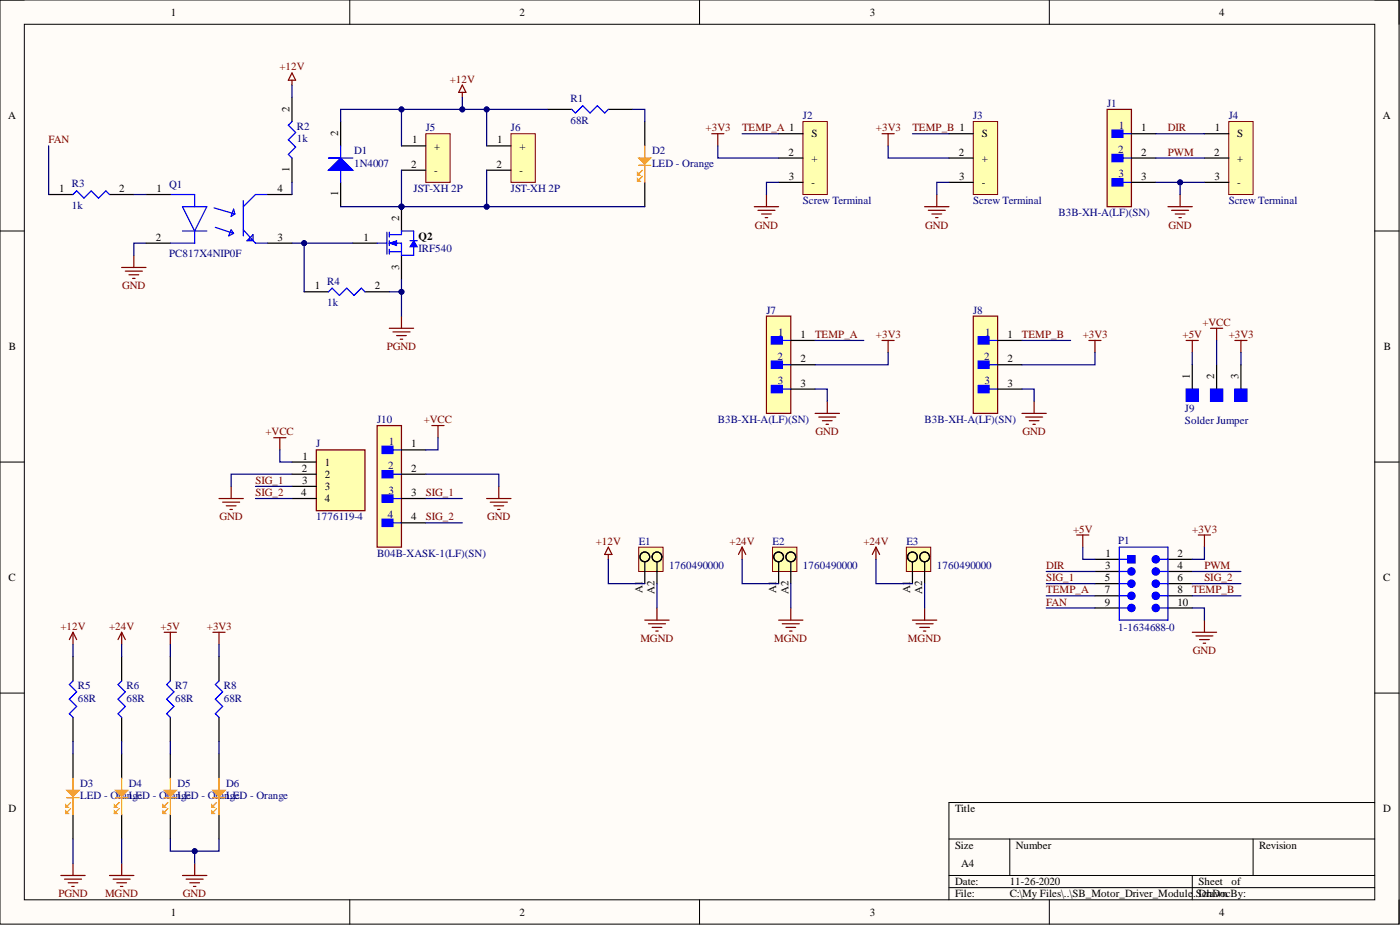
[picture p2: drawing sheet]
<svg xmlns="http://www.w3.org/2000/svg" width="292mm" height="193mm" viewBox="0 0 292 193" stroke-linecap="round" stroke-linejoin="round" font-family="sans-serif">
<defs><g id="words">
<g font-size="2.3">
<text x="35.6" y="3.3">1</text>
<text x="108.4" y="3.3">2</text>
<text x="181.5" y="3.3">3</text>
<text x="254.3" y="3.3">4</text>
<text x="60.4" y="23.3" transform="rotate(-90 60.4 23.3)">2</text>
<text x="1.7" y="24.9">A</text>
<text x="70.6" y="28.4" transform="rotate(-90 70.6 28.4)">2</text>
<text x="86" y="29.9">1</text>
<text x="103.7" y="29.9">1</text>
<text x="169.3" y="28.7">S</text>
<text x="204.8" y="28.7">S</text>
<text x="238.1" y="27.4">1</text>
<text x="253.5" y="27.4">1</text>
<text x="258.1" y="28.7">S</text>
<text x="288.5" y="24.9">A</text>
<text x="60.4" y="35.8" transform="rotate(-90 60.4 35.8)">1</text>
<text x="85.8" y="35">2</text>
<text x="90.6" y="31.2">+</text>
<text x="103.6" y="35">2</text>
<text x="108.4" y="31.2">+</text>
<text x="164.5" y="32.5">2</text>
<text x="169.3" y="33.7">+</text>
<text x="200" y="32.5">2</text>
<text x="204.8" y="33.7">+</text>
<text x="238.1" y="32.5">2</text>
<text x="253.3" y="32.5">2</text>
<text x="258.1" y="33.7">+</text>
<text x="12.4" y="40.1">1</text>
<text x="24.9" y="40.1">2</text>
<text x="32.7" y="40.1">1</text>
<text x="57.9" y="40.1">4</text>
<text x="70.6" y="40.9" transform="rotate(-90 70.6 40.9)">1</text>
<text x="90.6" y="36.3">-</text>
<text x="108.4" y="36.3">-</text>
<text x="164.6" y="37.5">3</text>
<text x="169.3" y="38.8">-</text>
<text x="200.1" y="37.5">3</text>
<text x="204.8" y="38.8">-</text>
<text x="238.1" y="37.5">3</text>
<text x="253.4" y="37.5">3</text>
<text x="258.1" y="38.8">-</text>
<text x="83.3" y="46.2" transform="rotate(-90 83.3 46.2)">2</text>
<text x="32.5" y="50.2">2</text>
<text x="57.9" y="50.2">3</text>
<text x="75.8" y="50.2">1</text>
<text x="87.3" y="50">Q2</text>
<text x="83.3" y="56.2" transform="rotate(-90 83.3 56.2)">3</text>
<text x="65.7" y="60.4">1</text>
<text x="78.2" y="60.4">2</text>
<text x="167" y="70.5">1</text>
<text x="210.2" y="70.5">1</text>
<text x="1.9" y="73.1">B</text>
<text x="167" y="75.6">2</text>
<text x="210.2" y="75.6">2</text>
<text x="288.7" y="73.1">B</text>
<text x="167" y="80.7">3</text>
<text x="210.2" y="80.7">3</text>
<text x="248.3" y="79.1" transform="rotate(-90 248.3 79.1)">1</text>
<text x="253.3" y="79.1" transform="rotate(-90 253.3 79.1)">2</text>
<text x="258.4" y="79.1" transform="rotate(-90 258.4 79.1)">3</text>
<text x="63.1" y="95.9">1</text>
<text x="85.8" y="93.3">1</text>
<text x="63" y="98.4">2</text>
<text x="63" y="101">3</text>
<text x="67.8" y="97.2">1</text>
<text x="67.8" y="99.7">2</text>
<text x="85.8" y="98.4">2</text>
<text x="62.9" y="103.5">4</text>
<text x="67.8" y="102.2">3</text>
<text x="67.8" y="104.8">4</text>
<text x="85.8" y="103.5">3</text>
<text x="85.8" y="108.6">4</text>
<text x="230.6" y="118.7">3</text>
<text x="230.7" y="116.2">1</text>
<text x="245.7" y="116.2">2</text>
<text x="245.7" y="118.7">4</text>
<text x="1.8" y="121.3">C</text>
<text x="134" y="123.8" transform="rotate(-90 134 123.8)">A1</text>
<text x="136.6" y="124" transform="rotate(-90 136.6 124)">A2</text>
<text x="161.9" y="123.8" transform="rotate(-90 161.9 123.8)">A1</text>
<text x="164.5" y="124" transform="rotate(-90 164.5 124)">A2</text>
<text x="189.9" y="123.8" transform="rotate(-90 189.9 123.8)">A1</text>
<text x="192.4" y="124" transform="rotate(-90 192.4 124)">A2</text>
<text x="230.5" y="121.3">5</text>
<text x="230.5" y="123.8">7</text>
<text x="245.7" y="121.3">6</text>
<text x="245.7" y="123.8">8</text>
<text x="288.6" y="121.3">C</text>
<text x="230.5" y="126.3">9</text>
<text x="245.7" y="126.3">10</text>
<text x="1.8" y="169.4">D</text>
<text x="199.3" y="169.4">Title</text>
<text x="288.6" y="169.4">D</text>
<text x="199.3" y="177.1">Size</text>
<text x="212" y="177.1">Number</text>
<text x="262.7" y="177.1">Revision</text>
<text x="199.3" y="184.7">Date:</text>
<text x="200.5" y="180.9">A4</text>
<text x="210.7" y="184.7">11-26-2020</text>
<text x="250" y="184.7">Sheet</text>
<text x="257" y="184.7">of</text>
<text x="35.6" y="191">1</text>
<text x="108.4" y="191">2</text>
<text x="181.5" y="191">3</text>
<text x="199.3" y="187.2">File:</text>
<text x="210.7" y="187.2">C:\My Files\..\SB_Motor_Driver_Module.SchDocBy:</text>
<text x="250" y="187.2">Drawn</text>
<text x="254.3" y="191">4</text>
</g>
<g font-size="2.3" fill="#800000">
<text x="58.3" y="14.7">+12V</text>
<text x="93.8" y="17.2">+12V</text>
<text x="10.2" y="29.9">FAN</text>
<text x="147.2" y="27.4">+3V3</text>
<text x="154.8" y="27.4">TEMP_A 1</text>
<text x="182.8" y="27.4">+3V3</text>
<text x="190.4" y="27.4">TEMP_B 1</text>
<text x="243.7" y="27.4">DIR</text>
<text x="243.7" y="32.5">PWM</text>
<text x="157.5" y="47.7">GND</text>
<text x="193" y="47.7">GND</text>
<text x="243.8" y="47.7">GND</text>
<text x="25.5" y="60.4">GND</text>
<text x="170.1" y="70.5">TEMP_A</text>
<text x="182.8" y="70.5">+3V3</text>
<text x="213.2" y="70.5">TEMP_B</text>
<text x="225.9" y="70.5">+3V3</text>
<text x="246.7" y="70.5">+5V</text>
<text x="250.9" y="68">+VCC</text>
<text x="256.4" y="70.5">+3V3</text>
<text x="80.7" y="73.1">PGND</text>
<text x="88.4" y="88.3">+VCC</text>
<text x="55.4" y="90.8">+VCC</text>
<text x="170.2" y="90.8">GND</text>
<text x="213.3" y="90.8">GND</text>
<text x="53.3" y="101">SIG_1</text>
<text x="53.3" y="103.5">SIG_2</text>
<text x="88.8" y="103.5">SIG_1</text>
<text x="45.8" y="108.6">GND</text>
<text x="88.8" y="108.6">SIG_2</text>
<text x="101.6" y="108.6">GND</text>
<text x="124.3" y="113.6">+12V</text>
<text x="152.2" y="113.6">+24V</text>
<text x="180.1" y="113.6">+24V</text>
<text x="223.9" y="111.1">+5V</text>
<text x="248.8" y="111.1">+3V3</text>
<text x="218.3" y="118.7">DIR</text>
<text x="251.3" y="118.7">PWM</text>
<text x="218.3" y="123.8">TEMP_A</text>
<text x="218.3" y="121.3">SIG_1</text>
<text x="248.8" y="123.8">TEMP_B</text>
<text x="251.3" y="121.3">SIG_2</text>
<text x="12.6" y="131.4">+12V</text>
<text x="22.8" y="131.4">+24V</text>
<text x="33.5" y="131.4">+5V</text>
<text x="43.2" y="131.4">+3V3</text>
<text x="218.3" y="126.3">FAN</text>
<text x="133.6" y="133.9">MGND</text>
<text x="161.5" y="133.9">MGND</text>
<text x="189.4" y="133.9">MGND</text>
<text x="248.8" y="136.5">GND</text>
<text x="12.2" y="187.2">PGND</text>
<text x="21.9" y="187.2">MGND</text>
<text x="38.2" y="187.2">GND</text>
</g>
<g font-size="2.3" fill="#000080">
<text x="119" y="21.3">R1</text>
<text x="231" y="22.3">J1</text>
<text x="61.9" y="27.1">R2</text>
<text x="61.9" y="29.7">1k</text>
<text x="88.8" y="27.4">J5</text>
<text x="106.6" y="27.4">J6</text>
<text x="119" y="25.9">68R</text>
<text x="167.5" y="24.9">J2</text>
<text x="203.1" y="24.9">J3</text>
<text x="233.4" y="26.9">1</text>
<text x="256.4" y="24.9">J4</text>
<text x="73.9" y="32.2">D1</text>
<text x="73.9" y="34.7">1N4007</text>
<text x="136.1" y="32.2">D2</text>
<text x="136.1" y="34.7">LED - Orange</text>
<text x="233.3" y="32">2</text>
<text x="15" y="39.1">R3</text>
<text x="35.3" y="39.3">Q1</text>
<text x="86.3" y="40.1">JST-XH 2P</text>
<text x="106.6" y="40.1">JST-XH 2P</text>
<text x="233.4" y="37">3</text>
<text x="15" y="43.6">1k</text>
<text x="167.5" y="42.6">Screw Terminal</text>
<text x="203.1" y="42.6">Screw Terminal</text>
<text x="220.8" y="45.1">B3B-XH-A(LF)(SN)</text>
<text x="256.4" y="42.6">Screw Terminal</text>
<text x="35.3" y="53.5">PC817X4NIP0F</text>
<text x="87.3" y="52.5">IRF540</text>
<text x="68.3" y="59.4">R4</text>
<text x="68.3" y="63.9">1k</text>
<text x="159.9" y="65.4">J7</text>
<text x="203.1" y="65.4">J8</text>
<text x="162.4" y="70">1</text>
<text x="205.5" y="70">1</text>
<text x="162.2" y="75.1">2</text>
<text x="205.4" y="75.1">2</text>
<text x="162.3" y="80.2">3</text>
<text x="205.4" y="80.2">3</text>
<text x="78.7" y="88.3">J10</text>
<text x="149.8" y="88.3">B3B-XH-A(LF)(SN)</text>
<text x="192.9" y="88.3">B3B-XH-A(LF)(SN)</text>
<text x="247.2" y="86">J9</text>
<text x="247.2" y="88.5">Solder Jumper</text>
<text x="66" y="93.3">J</text>
<text x="81.1" y="92.8">1</text>
<text x="81" y="97.9">2</text>
<text x="81.1" y="103">3</text>
<text x="66" y="108.6">1776119-4</text>
<text x="80.9" y="108.1">4</text>
<text x="133.3" y="113.6">E1</text>
<text x="161.2" y="113.6">E2</text>
<text x="189.1" y="113.6">E3</text>
<text x="233.3" y="113.4">P1</text>
<text x="78.7" y="116.2">B04B-XASK-1(LF)(SN)</text>
<text x="139.6" y="118.7">1760490000</text>
<text x="167.5" y="118.7">1760490000</text>
<text x="195.5" y="118.7">1760490000</text>
<text x="233.3" y="131.7">1-1634688-0</text>
<text x="16.2" y="143.8">R5</text>
<text x="26.4" y="143.8">R6</text>
<text x="36.6" y="143.8">R7</text>
<text x="46.7" y="143.8">R8</text>
<text x="16.2" y="146.4">68R</text>
<text x="26.4" y="146.4">68R</text>
<text x="36.6" y="146.4">68R</text>
<text x="46.7" y="146.4">68R</text>
<text x="16.8" y="164.1">D3</text>
<text x="16.8" y="166.7">LED - OranLgEeD - OranLgEeD - OranLgEeD - Orange</text>
<text x="26.9" y="164.1">D4</text>
<text x="37.1" y="164.1">D5</text>
<text x="47.2" y="164.1">D6</text>
</g>
</g></defs>
<path d="M0 0h291.9v192.8h-291.9z" fill-rule="evenodd" fill="#fffcf8"/>
<path d="M0 0h291.9v192.8h-291.9z" fill="none" stroke="#000" stroke-width=".21"/>
<path d="M5.1 5.1h281.7v182.6h-281.7z" fill-rule="evenodd" fill="#fffcf8"/>
<g fill="none" stroke="#000" stroke-width=".21">
<path d="M0 0h5.1M73 0v5.1M146 0v5.1M218.9 0v5.1M286.8 0h5.1v5.1M5.1 5.1h281.7v182.6h-281.7zM0 48.2h5.1M286.8 48.2h5.1M0 96.4h5.1M286.8 96.4h5.1M0 144.6h5.1M286.8 144.6h5.1"/>
<path d="M198 175h88.8M210.7 175v7.6M261.4 175v7.6M286.8 167.4h-88.8v20.3M73 187.7v5.1M146 187.7v5.1M198 182.6h88.8M198 185.2h88.8M218.9 187.7v5.1M248.8 182.6v5.1M291.9 187.7v5.1"/>
</g>
<circle cx="83.8" cy="43.1" r=".51" fill="#000080"/>
<circle cx="83.8" cy="43.1" r=".51" fill="none" stroke="#000080" stroke-width=".21"/>
<path d="M83.8 43.1v5.1" fill="none" stroke="#000" stroke-width=".25"/>
<circle cx="83.8" cy="43.1" r=".51" fill="#000080"/>
<circle cx="83.8" cy="43.1" r=".51" fill="none" stroke="#000080" stroke-width=".21"/>
<path d="M73.6 50.7h5.1M83.8 53.3v5" fill="none" stroke="#000" stroke-width=".25"/>
<path d="M78.7 50.7h2M80.7 48.4v4.6M81.2 49h2.6M81.2 50.7h2.6v2.6M81.2 52.5h2.6M81.2 48.4v1.1M81.2 50.2v1M81.2 52v1" fill="none" stroke="#00f" stroke-width=".25"/>
<path d="M81.2 50.7l1.6-.5v1z" fill="#00f"/>
<path d="M81.2 50.7l1.6-.5v1z" fill="none" stroke="#00f" stroke-width=".21"/>
<path d="M83.8 49v-.8h2.5v2M86.3 51.5v1.8h-2.5" fill="none" stroke="#00f" stroke-width=".25"/>
<path d="M86.3 50.2l.8 1.3h-1.6z" fill="#00f"/>
<path d="M86.3 50.2l.8 1.3h-1.6z" fill="none" stroke="#00f" stroke-width=".21"/>
<path d="M85.5 50.2h1.6" fill="none" stroke="#00f" stroke-width=".25"/>
<path d="M81.2 68.5h5.1M82 69.2h3.5M82.8 70h2M83.5 70.8h.5M83.8 65.9v2.6" fill="none" stroke="#800000" stroke-width=".25"/>
<path d="M88.8 27.9h5.1v10.1h-5.1z" fill-rule="evenodd" fill="#ffffb0"/>
<path d="M88.8 27.9h5.1v10.1h-5.1z" fill="none" stroke="#800000" stroke-width=".21"/>
<path d="M71.1 25.4v5M71.1 38v5.1M83.8 30.4h5M83.8 35.5h5" fill="none" stroke="#000" stroke-width=".25"/>
<path d="M68.5 33h5.1M71.1 30.4v2.6M71.1 35.5v2.5" fill="none" stroke="#00f" stroke-width=".25"/>
<path d="M68.5 35.5l2.6-2.5 2.5 2.5z" fill-rule="evenodd" fill="#00f"/>
<path d="M68.5 35.5l2.6-2.5 2.5 2.5zM119.3 22.8l.8 .8 1.5-1.5 1.5 1.5 1.5-1.5 1.6 1.5 .7-.8M15.2 40.6l.8-.8 1.5 1.5 1.5-1.5 1.6 1.5 1.5-1.5 .7 .8M68.5 60.9l.8-.8 1.5 1.5 1.5-1.5 1.6 1.5 1.5-1.5 .8 .8" fill="none" stroke="#00f" stroke-width=".25"/>
<path d="M114.2 22.8h5.1M126.9 22.8h5.1M134.5 25.4v5M134.5 38v5.1M10.2 40.6h5M22.8 40.6h5.1M63.5 60.9h5M76.2 60.9h5" fill="none" stroke="#000" stroke-width=".25"/>
<path d="M96.5 17.7l.7 1.6h-1.5zM96.5 19.3v1" fill="none" stroke="#800000" stroke-width=".25"/>
<path d="M133.3 34.5h2.5M134.5 30.4v2.6M134.5 34.5v3.5" fill="none" stroke="#f90" stroke-width=".25"/>
<path d="M133.3 33h2.5l-1.3 1.2z" fill="#f90"/>
<path d="M133.3 33h2.5l-1.3 1.2zM134 35.5l-1 1" fill="none" stroke="#f90" stroke-width=".25"/>
<path d="M133 36l.5 .5h-.5z" fill="#f90"/>
<path d="M133 36l.5 .5h-.5zM134 36.8l-1 1" fill="none" stroke="#f90" stroke-width=".25"/>
<path d="M133 37.3l.5 .5h-.5z" fill="#f90"/>
<path d="M133 37.3l.5 .5h-.5z" fill="none" stroke="#f90" stroke-width=".25"/>
<path d="M106.6 27.9h5.1v10.1h-5.1z" fill-rule="evenodd" fill="#ffffb0"/>
<path d="M106.6 27.9h5.1v10.1h-5.1z" fill="none" stroke="#800000" stroke-width=".21"/>
<path d="M101.5 30.4h5.1M101.5 35.5h5.1" fill="none" stroke="#000" stroke-width=".25"/>
<path d="M148.5 27.9h2.5M149.8 27.9v2.5M157.4 43.1h5.1M158.1 43.9h3.6M158.9 44.6h2M159.7 45.4h.5M159.9 40.6v2.5" fill="none" stroke="#800000" stroke-width=".25"/>
<path d="M167.5 25.4h5.1v15.2h-5.1z" fill-rule="evenodd" fill="#ffffb0"/>
<path d="M167.5 25.4h5.1v15.2h-5.1z" fill="none" stroke="#800000" stroke-width=".21"/>
<path d="M162.5 27.9h5M162.5 33h5M162.5 38h5" fill="none" stroke="#000" stroke-width=".25"/>
<path d="M184 27.9h2.6M185.3 27.9v2.5M192.9 43.1h5.1M193.7 43.9h3.5M194.4 44.6h2.1M195.2 45.4h.5M195.5 40.6v2.5" fill="none" stroke="#800000" stroke-width=".25"/>
<path d="M203.1 25.4h5v15.2h-5z" fill-rule="evenodd" fill="#ffffb0"/>
<path d="M203.1 25.4h5v15.2h-5z" fill="none" stroke="#800000" stroke-width=".21"/>
<path d="M198 27.9h5.1M198 33h5.1M198 38h5.1" fill="none" stroke="#000" stroke-width=".25"/>
<path d="M159.9 65.9h5.1v20.3h-5.1z" fill-rule="evenodd" fill="#ffffb0"/>
<path d="M159.9 65.9h5.1v20.3h-5.1z" fill="none" stroke="#800000" stroke-width=".25"/>
<path d="M160.9 70.3h2.3v1.5h-2.3z" fill-rule="evenodd" fill="#00f"/>
<path d="M160.9 70.3h2.3v1.5h-2.3zM163.2 71h1.8" fill="none" stroke="#00f" stroke-width=".25"/>
<path d="M160.9 75.3h2.3v1.6h-2.3z" fill-rule="evenodd" fill="#00f"/>
<path d="M160.9 75.3h2.3v1.6h-2.3zM163.2 76.1h1.8" fill="none" stroke="#00f" stroke-width=".25"/>
<path d="M160.9 80.4h2.3v1.5h-2.3z" fill-rule="evenodd" fill="#00f"/>
<path d="M160.9 80.4h2.3v1.5h-2.3zM163.2 81.2h1.8" fill="none" stroke="#00f" stroke-width=".25"/>
<path d="M165 71h5.1M165 76.1h5.1M165 81.2h5.1" fill="none" stroke="#000" stroke-width=".25"/>
<path d="M203.1 65.9h5v20.3h-5z" fill-rule="evenodd" fill="#ffffb0"/>
<path d="M203.1 65.9h5v20.3h-5z" fill="none" stroke="#800000" stroke-width=".25"/>
<path d="M204.1 70.3h2.3v1.5h-2.3z" fill-rule="evenodd" fill="#00f"/>
<path d="M204.1 70.3h2.3v1.5h-2.3zM206.4 71h1.7" fill="none" stroke="#00f" stroke-width=".25"/>
<path d="M204.1 75.3h2.3v1.6h-2.3z" fill-rule="evenodd" fill="#00f"/>
<path d="M204.1 75.3h2.3v1.6h-2.3zM206.4 76.1h1.7" fill="none" stroke="#00f" stroke-width=".25"/>
<path d="M204.1 80.4h2.3v1.5h-2.3z" fill-rule="evenodd" fill="#00f"/>
<path d="M204.1 80.4h2.3v1.5h-2.3zM206.4 81.2h1.7" fill="none" stroke="#00f" stroke-width=".25"/>
<path d="M208.1 71h5.1M208.1 76.1h5.1M208.1 81.2h5.1" fill="none" stroke="#000" stroke-width=".25"/>
<g fill="none" stroke="#800000" stroke-width=".25">
<path d="M184 71h2.6M185.3 71v2.6M227.2 71h2.5M228.5 71v2.6M170.1 86.2h5M170.8 87h3.6M171.6 87.8h2M172.4 88.5h.5M172.6 83.7v2.5M213.2 86.2h5.1M214 87h3.5M214.7 87.8h2.1"/>
<path d="M215.5 88.5h.5M215.8 83.7v2.5"/>
</g>
<path d="M256.4 25.4h5v15.2h-5z" fill-rule="evenodd" fill="#ffffb0"/>
<path d="M256.4 25.4h5v15.2h-5z" fill="none" stroke="#800000" stroke-width=".21"/>
<path d="M251.3 27.9h5.1M251.3 33h5.1M251.3 38h5.1" fill="none" stroke="#000" stroke-width=".25"/>
<path d="M243.7 43.1h5.1M244.4 43.9h3.6M245.2 44.6h2M246 45.4h.5M246.2 40.6v2.5" fill="none" stroke="#800000" stroke-width=".25"/>
<path d="M231 22.8h5.1v20.3h-5.1z" fill-rule="evenodd" fill="#ffffb0"/>
<path d="M231 22.8h5.1v20.3h-5.1z" fill="none" stroke="#800000" stroke-width=".25"/>
<path d="M232 27.1h2.3v1.6h-2.3z" fill-rule="evenodd" fill="#00f"/>
<path d="M232 27.1h2.3v1.6h-2.3zM234.3 27.9h1.8" fill="none" stroke="#00f" stroke-width=".25"/>
<path d="M232 32.2h2.3v1.5h-2.3z" fill-rule="evenodd" fill="#00f"/>
<path d="M232 32.2h2.3v1.5h-2.3zM234.3 33h1.8" fill="none" stroke="#00f" stroke-width=".25"/>
<path d="M232 37.3h2.3v1.5h-2.3z" fill-rule="evenodd" fill="#00f"/>
<path d="M232 37.3h2.3v1.5h-2.3zM234.3 38h1.8" fill="none" stroke="#00f" stroke-width=".25"/>
<path d="M236.1 27.9h5M236.1 33h5M236.1 38h5" fill="none" stroke="#000" stroke-width=".25"/>
<path d="M66 93.9h10.2v12.6h-10.2z" fill-rule="evenodd" fill="#ffffb0"/>
<path d="M57.1 91.3h2.6M58.4 91.3v2.6M66 93.9h10.2v12.6h-10.2zM45.7 104h5.1M46.5 104.8h3.5M47.2 105.5h2M48 106.3h.5M48.2 101.5v2.5" fill="none" stroke="#800000" stroke-width=".25"/>
<path d="M60.9 96.4h5.1M60.9 98.9h5.1M60.9 101.5h5.1M60.9 104h5.1" fill="none" stroke="#000" stroke-width=".25"/>
<path d="M78.7 88.8h5.1v25.3h-5.1z" fill-rule="evenodd" fill="#ffffb0"/>
<path d="M78.7 88.8h5.1v25.3h-5.1z" fill="none" stroke="#800000" stroke-width=".25"/>
<path d="M79.7 93.1h2.3v1.5h-2.3z" fill-rule="evenodd" fill="#00f"/>
<path d="M79.7 93.1h2.3v1.5h-2.3zM82 93.9h1.8" fill="none" stroke="#00f" stroke-width=".25"/>
<path d="M79.7 98.2h2.3v1.5h-2.3z" fill-rule="evenodd" fill="#00f"/>
<path d="M79.7 98.2h2.3v1.5h-2.3zM82 98.9h1.8" fill="none" stroke="#00f" stroke-width=".25"/>
<path d="M79.7 103.2h2.3v1.6h-2.3z" fill-rule="evenodd" fill="#00f"/>
<path d="M79.7 103.2h2.3v1.6h-2.3zM82 104h1.8" fill="none" stroke="#00f" stroke-width=".25"/>
<path d="M79.7 108.3h2.3v1.5h-2.3z" fill-rule="evenodd" fill="#00f"/>
<path d="M79.7 108.3h2.3v1.5h-2.3zM82 109.1h1.8" fill="none" stroke="#00f" stroke-width=".25"/>
<path d="M83.8 93.9h5M83.8 98.9h5M83.8 104h5M83.8 109.1h5" fill="none" stroke="#000" stroke-width=".25"/>
<path d="M90.1 88.8h2.5M91.4 88.8v2.5M101.5 104h5.1M102.3 104.8h3.5M103.1 105.5h2M103.8 106.3h.5M104.1 101.5v2.5" fill="none" stroke="#800000" stroke-width=".25"/>
<path d="M161.2 114.1h5.1v5.1h-5.1z" fill-rule="evenodd" fill="#ffffb0"/>
<path d="M161.2 114.1h5.1v5.1h-5.1z" fill="none" stroke="#800000" stroke-width=".21"/>
<g fill="none" stroke="#000" stroke-width=".25">
<path d="M60.9 20.3v5.1M60.9 33v5M30.5 40.6h5M30.5 50.7h5M55.8 40.6h5.1M55.8 50.7h5.1M248.8 76.1v5.1M253.8 76.1v5.1M162.5 117.2v4.6M165 117.2v4.6"/>
<circle cx="162.5" cy="116.2" r="1.02"/>
<circle cx="165" cy="116.2" r="1.02"/>
</g>
<g fill="none" stroke="#800000" stroke-width=".25">
<path d="M60.9 15.2l.8 1.5h-1.5zM60.9 16.7v1M25.4 55.8h5.1M26.1 56.6h3.6M26.9 57.3h2M27.7 58.1h.5M27.9 53.3v2.5M154.8 114.1l-.7 1.6M154.8 114.1l.8 1.6M154.8 114.1v2.6M162.5 129.4h5M163.2 130.1h3.6"/>
<path d="M164 130.9h2M164.7 131.7h.5M165 126.8v2.6"/>
</g>
<g fill="none" stroke="#00f" stroke-width=".25">
<path d="M60.9 25.4l-.7 .7 1.5 1.5-1.5 1.6 1.5 1.5-1.5 1.5 .7 .8M35.5 40.6h5.1v2.5M38.1 43.1h5.1l-2.6 5.1zM38.1 48.2h5.1M40.6 48.2v2.5h-5.1M44.7 43.4l4.3 1.2M44.9 47.4l3.8 1.3M48.2 47.9l.5 .8-1 .5zM48.7 43.6l.3 1-.8 .5zM50.8 41.8v7.4M50.8 47.9l2.5 2.8h2.5M52 50l.8 .2v-1.2l-1.3 1.2h1"/>
<path d="M55.8 40.6h-2.5l-2.5 2.5"/>
</g>
<path d="M247.5 81.2h2.5v2.5h-2.5z" fill-rule="evenodd" fill="#00f"/>
<path d="M247.5 81.2h2.5v2.5h-2.5z" fill="none" stroke="#00f" stroke-width=".25"/>
<path d="M252.6 81.2h2.5v2.5h-2.5z" fill-rule="evenodd" fill="#00f"/>
<path d="M252.6 81.2h2.5v2.5h-2.5z" fill="none" stroke="#00f" stroke-width=".25"/>
<path d="M258.9 76.1v5.1" fill="none" stroke="#000" stroke-width=".25"/>
<path d="M257.6 81.2h2.6v2.5h-2.6z" fill-rule="evenodd" fill="#00f"/>
<path d="M257.6 81.2h2.6v2.5h-2.6zM233.5 119.2h1.8" fill="none" stroke="#00f" stroke-width=".25"/>
<path d="M247.5 71h2.5M248.8 71v2.6M252.6 68.5h2.5M253.8 68.5v2.5M257.6 71h2.6M258.9 71v2.6" fill="none" stroke="#800000" stroke-width=".25"/>
<path d="M228.5 116.7h5M228.5 119.2h5M243.7 116.7h5.1M243.7 119.2h5.1M228.5 121.8h5M228.5 124.3h5M228.5 126.8h5M243.7 121.8h5.1M243.7 124.3h5.1M243.7 126.8h5.1" fill="none" stroke="#000" stroke-width=".25"/>
<circle cx="236.1" cy="119.2" r=".76" fill="#00f"/>
<g fill="none" stroke="#00f" stroke-width=".25">
<path d="M241.9 119.2h1.8"/>
<circle cx="236.1" cy="119.2" r=".76"/>
</g>
<circle cx="241.1" cy="119.2" r=".76" fill="#00f"/>
<g fill="none" stroke="#00f" stroke-width=".25">
<path d="M233.5 116.7h1.8M241.9 116.7h1.8"/>
<circle cx="241.1" cy="119.2" r=".76"/>
</g>
<circle cx="241.1" cy="116.7" r=".76" fill="#00f"/>
<g fill="none" stroke="#00f" stroke-width=".25">
<path d="M233.5 114.1h10.2v15.3h-10.2zM233.5 124.3h1.8"/>
<circle cx="241.1" cy="116.7" r=".76"/>
</g>
<circle cx="236.1" cy="124.3" r=".76" fill="#00f"/>
<g fill="none" stroke="#00f" stroke-width=".25">
<path d="M241.9 124.3h1.8"/>
<circle cx="236.1" cy="124.3" r=".76"/>
</g>
<circle cx="241.1" cy="124.3" r=".76" fill="#00f"/>
<g fill="none" stroke="#00f" stroke-width=".25">
<path d="M233.5 121.8h1.8"/>
<circle cx="241.1" cy="124.3" r=".76"/>
</g>
<circle cx="236.1" cy="121.8" r=".76" fill="#00f"/>
<g fill="none" stroke="#00f" stroke-width=".25">
<path d="M241.9 121.8h1.8"/>
<circle cx="236.1" cy="121.8" r=".76"/>
</g>
<circle cx="241.1" cy="121.8" r=".76" fill="#00f"/>
<g fill="none" stroke="#00f" stroke-width=".25">
<path d="M233.5 126.8h1.8"/>
<circle cx="241.1" cy="121.8" r=".76"/>
</g>
<circle cx="236.1" cy="126.8" r=".76" fill="#00f"/>
<g fill="none" stroke="#00f" stroke-width=".25">
<path d="M241.9 126.8h1.8"/>
<circle cx="236.1" cy="126.8" r=".76"/>
</g>
<circle cx="241.1" cy="126.8" r=".76" fill="#00f"/>
<circle cx="241.1" cy="126.8" r=".76" fill="none" stroke="#00f" stroke-width=".25"/>
<path d="M235.3 115.9h1.5v1.5h-1.5z" fill-rule="evenodd" fill="#00f"/>
<path d="M235.3 115.9h1.5v1.5h-1.5z" fill="none" stroke="#00f" stroke-width=".25"/>
<path d="M248.8 131.9h5M249.5 132.7h3.6M250.3 133.4h2M251 134.2h.5M251.3 129.4v2.5" fill="none" stroke="#800000" stroke-width=".25"/>
<path d="M189.1 114.1h5.1v5.1h-5.1z" fill-rule="evenodd" fill="#ffffb0"/>
<path d="M189.1 114.1h5.1v5.1h-5.1z" fill="none" stroke="#800000" stroke-width=".21"/>
<g fill="none" stroke="#000" stroke-width=".25">
<path d="M190.4 117.2v4.6M192.9 117.2v4.6"/>
<circle cx="190.4" cy="116.2" r="1.02"/>
<circle cx="192.9" cy="116.2" r="1.02"/>
</g>
<path d="M182.8 114.1l-.8 1.6M182.8 114.1l.7 1.6M182.8 114.1v2.6M224.6 111.6h2.6M225.9 111.6v2.5M250 111.6h2.6M251.3 111.6v2.5M190.4 129.4h5.1M191.1 130.1h3.6M191.9 130.9h2M192.7 131.7h.5M192.9 126.8v2.6" fill="none" stroke="#800000" stroke-width=".25"/>
<path d="M133.3 114.1h5v5.1h-5z" fill-rule="evenodd" fill="#ffffb0"/>
<path d="M133.3 114.1h5v5.1h-5z" fill="none" stroke="#800000" stroke-width=".21"/>
<g fill="none" stroke="#000" stroke-width=".25">
<path d="M134.5 117.2v4.6M137.1 117.2v4.6M15.2 137v5.1M15.2 149.7v5M15.2 157.3v5M15.2 170v5"/>
<circle cx="134.5" cy="116.2" r="1.02"/>
<circle cx="137.1" cy="116.2" r="1.02"/>
</g>
<path d="M126.9 114.1l.8 1.6h-1.5zM126.9 115.7v1M134.5 129.4h5.1M135.3 130.1h3.5M136.1 130.9h2M136.8 131.7h.5M137.1 126.8v2.6" fill="none" stroke="#800000" stroke-width=".25"/>
<path d="M15.2 142.1l-.7 .7 1.5 1.5-1.5 1.6 1.5 1.5-1.5 1.5 .7 .8" fill="none" stroke="#00f" stroke-width=".25"/>
<path d="M14 166.4h2.5M15.2 162.3v2.6M15.2 166.4v3.6" fill="none" stroke="#f90" stroke-width=".25"/>
<path d="M14 164.9h2.5l-1.3 1.3z" fill="#f90"/>
<path d="M14 164.9h2.5l-1.3 1.3zM14.7 167.4l-1 1" fill="none" stroke="#f90" stroke-width=".25"/>
<path d="M13.7 167.9l.5 .5h-.5z" fill="#f90"/>
<path d="M13.7 167.9l.5 .5h-.5zM14.7 168.7l-1 1" fill="none" stroke="#f90" stroke-width=".25"/>
<path d="M13.7 169.2l.5 .5h-.5z" fill="#f90"/>
<path d="M13.7 169.2l.5 .5h-.5zM24.1 166.4h2.6M25.4 162.3v2.6M25.4 166.4v3.6" fill="none" stroke="#f90" stroke-width=".25"/>
<path d="M25.4 137v5.1M25.4 149.7v5M25.4 157.3v5M25.4 170v5" fill="none" stroke="#000" stroke-width=".25"/>
<path d="M25.4 142.1l-.8 .7 1.5 1.5-1.5 1.6 1.5 1.5-1.5 1.5 .8 .8" fill="none" stroke="#00f" stroke-width=".25"/>
<path d="M24.1 164.9h2.6l-1.3 1.3z" fill="#f90"/>
<path d="M24.1 164.9h2.6l-1.3 1.3zM24.9 167.4l-1 1" fill="none" stroke="#f90" stroke-width=".25"/>
<path d="M23.9 167.9l.5 .5h-.5z" fill="#f90"/>
<path d="M23.9 167.9l.5 .5h-.5zM24.9 168.7l-1 1" fill="none" stroke="#f90" stroke-width=".25"/>
<path d="M23.9 169.2l.5 .5h-.5z" fill="#f90"/>
<path d="M23.9 169.2l.5 .5h-.5zM34.3 166.4h2.5M35.5 162.3v2.6M35.5 166.4v3.6" fill="none" stroke="#f90" stroke-width=".25"/>
<path d="M35.5 137v5.1M35.5 149.7v5M35.5 157.3v5M35.5 170v5" fill="none" stroke="#000" stroke-width=".25"/>
<path d="M35.5 142.1l-.7 .7 1.5 1.5-1.5 1.6 1.5 1.5-1.5 1.5 .7 .8" fill="none" stroke="#00f" stroke-width=".25"/>
<path d="M34.3 164.9h2.5l-1.3 1.3z" fill="#f90"/>
<path d="M34.3 164.9h2.5l-1.3 1.3zM35 167.4l-1 1" fill="none" stroke="#f90" stroke-width=".25"/>
<path d="M34 167.9l.5 .5h-.5z" fill="#f90"/>
<path d="M34 167.9l.5 .5h-.5zM35 168.7l-1 1" fill="none" stroke="#f90" stroke-width=".25"/>
<path d="M34 169.2l.5 .5h-.5z" fill="#f90"/>
<path d="M34 169.2l.5 .5h-.5zM44.4 166.4h2.6M45.7 162.3v2.6M45.7 166.4v3.6" fill="none" stroke="#f90" stroke-width=".25"/>
<path d="M45.7 137v5.1M45.7 149.7v5M45.7 157.3v5M45.7 170v5" fill="none" stroke="#000" stroke-width=".25"/>
<path d="M45.7 142.1l-.8 .7 1.6 1.5-1.6 1.6 1.6 1.5-1.6 1.5 .8 .8" fill="none" stroke="#00f" stroke-width=".25"/>
<path d="M44.4 164.9h2.6l-1.3 1.3z" fill="#f90"/>
<path d="M44.4 164.9h2.6l-1.3 1.3zM45.2 167.4l-1 1" fill="none" stroke="#f90" stroke-width=".25"/>
<path d="M44.2 167.9l.5 .5h-.5z" fill="#f90"/>
<path d="M44.2 167.9l.5 .5h-.5zM45.2 168.7l-1 1" fill="none" stroke="#f90" stroke-width=".25"/>
<path d="M44.2 169.2l.5 .5h-.5z" fill="#f90"/>
<path d="M44.2 169.2l.5 .5h-.5z" fill="none" stroke="#f90" stroke-width=".25"/>
<g fill="none" stroke="#800000" stroke-width=".25">
<path d="M15.2 131.9l-.7 1.5M15.2 131.9l.8 1.5M15.2 131.9v2.5M25.4 131.9l-.8 1.5M25.4 131.9l.7 1.5M25.4 131.9v2.5M34.3 131.9h2.5M35.5 131.9v2.5M44.4 131.9h2.6M45.7 131.9v2.5M12.7 182.6h5.1M13.5 183.4h3.5"/>
<path d="M14.2 184.2h2M15 184.9h.5M15.2 180.1v2.5M22.8 182.6h5.1M23.6 183.4h3.6M24.4 184.2h2M25.1 184.9h.5M25.4 180.1v2.5M38.1 182.6h5.1M38.8 183.4h3.6M39.6 184.2h2M40.4 184.9h.5"/>
<path d="M40.6 180.1v2.5"/>
</g>
<path d="M27.9 40.6h2.6M30.5 50.7h-2.6v2.6M258.9 73.6v2.5M35.5 175v2.6h10.2v-2.6" fill="none" stroke="#000080" stroke-width=".25"/>
<circle cx="40.6" cy="177.6" r=".51" fill="#000080"/>
<circle cx="40.6" cy="177.6" r=".51" fill="none" stroke="#000080" stroke-width=".21"/>
<path d="M60.9 50.7h2.6M58.4 93.9v2.5h2.5M60.9 98.9h-12.7v2.6M53.3 104h7.6M53.3 101.5h7.6" fill="none" stroke="#000080" stroke-width=".25"/>
<circle cx="63.5" cy="50.7" r=".51" fill="#000080"/>
<circle cx="63.5" cy="50.7" r=".51" fill="none" stroke="#000080" stroke-width=".21"/>
<path d="M73.6 50.7h-10.1v10.2" fill="none" stroke="#000080" stroke-width=".25"/>
<circle cx="63.5" cy="50.7" r=".51" fill="#000080"/>
<circle cx="63.5" cy="50.7" r=".51" fill="none" stroke="#000080" stroke-width=".21"/>
<path d="M83.8 35.5v7.6h-12.7" fill="none" stroke="#000080" stroke-width=".25"/>
<circle cx="83.8" cy="43.1" r=".51" fill="#000080"/>
<circle cx="83.8" cy="43.1" r=".51" fill="none" stroke="#000080" stroke-width=".21"/>
<path d="M114.2 22.8h-43.1v2.6" fill="none" stroke="#000080" stroke-width=".25"/>
<circle cx="83.8" cy="22.8" r=".51" fill="#000080"/>
<circle cx="83.8" cy="22.8" r=".51" fill="none" stroke="#000080" stroke-width=".21"/>
<circle cx="96.5" cy="22.8" r=".51" fill="#000080"/>
<circle cx="96.5" cy="22.8" r=".51" fill="none" stroke="#000080" stroke-width=".21"/>
<circle cx="101.5" cy="22.8" r=".51" fill="#000080"/>
<circle cx="101.5" cy="22.8" r=".51" fill="none" stroke="#000080" stroke-width=".21"/>
<path d="M83.8 58.3v2.6h-2.6" fill="none" stroke="#000080" stroke-width=".25"/>
<circle cx="83.8" cy="60.9" r=".51" fill="#000080"/>
<circle cx="83.8" cy="60.9" r=".51" fill="none" stroke="#000080" stroke-width=".21"/>
<path d="M83.8 43.1h50.7" fill="none" stroke="#000080" stroke-width=".25"/>
<circle cx="101.5" cy="43.1" r=".51" fill="#000080"/>
<circle cx="101.5" cy="43.1" r=".51" fill="none" stroke="#000080" stroke-width=".21"/>
<circle cx="83.8" cy="43.1" r=".51" fill="#000080"/>
<circle cx="83.8" cy="43.1" r=".51" fill="none" stroke="#000080" stroke-width=".21"/>
<g fill="none" stroke="#000080" stroke-width=".25">
<path d="M132 22.8h2.5v2.6M149.8 30.4v2.6h12.7M154.8 27.9h7.7M162.5 38h-2.6v2.6M185.3 30.4v2.6h12.7M190.4 27.9h7.6M198 38h-2.5v2.6M241.1 38h5.1M170.1 71h10.1M185.3 73.6v2.5h-15.2M213.2 71h10.2M228.5 73.6v2.5h-15.3"/>
<path d="M88.8 98.9h15.3v2.6M91.4 91.3v2.6h-2.6M170.1 81.2h2.5v2.5M213.2 81.2h2.6v2.5M88.8 109.1h7.7M88.8 104h7.7M126.9 116.7v5.1h7.6M154.8 116.7v5.1h7.7M182.8 116.7v5.1h7.6M218.3 119.2h10.2M225.9 114.1v2.6h2.6M218.3 126.8h10.2"/>
<path d="M218.3 124.3h10.2M218.3 121.8h10.2"/>
</g>
<circle cx="246.2" cy="38" r=".51" fill="#000080"/>
<circle cx="246.2" cy="38" r=".51" fill="none" stroke="#000080" stroke-width=".21"/>
<path d="M241.1 33h10.2M241.1 27.9h10.2M251.3 38h-5.1v2.6" fill="none" stroke="#000080" stroke-width=".25"/>
<circle cx="246.2" cy="38" r=".51" fill="#000080"/>
<circle cx="246.2" cy="38" r=".51" fill="none" stroke="#000080" stroke-width=".21"/>
<g fill="none" stroke="#000080" stroke-width=".25">
<path d="M10.2 30.4v10.2M248.8 119.2h10.1M251.3 114.1v2.6h-2.5M15.2 134.4v2.6M25.4 134.4v2.6M35.5 134.4v2.6M248.8 126.8h2.5v2.6M248.8 124.3h10.1M248.8 121.8h10.1M15.2 154.7v2.6M25.4 154.7v2.6M35.5 154.7v2.6"/>
<path d="M15.2 175v5.1M25.4 175v5.1M40.6 177.6v2.5"/>
</g>
<circle cx="40.6" cy="177.6" r=".51" fill="#000080"/>
<circle cx="40.6" cy="177.6" r=".51" fill="none" stroke="#000080" stroke-width=".21"/>
<path d="M60.9 17.7v2.6M60.9 38v2.6M83.8 60.9v5M45.7 134.4v2.6M45.7 154.7v2.6" fill="none" stroke="#000080" stroke-width=".25"/>
<circle cx="83.8" cy="60.9" r=".51" fill="#000080"/>
<circle cx="83.8" cy="60.9" r=".51" fill="none" stroke="#000080" stroke-width=".21"/>
<path d="M83.8 22.8v7.6" fill="none" stroke="#000080" stroke-width=".25"/>
<circle cx="83.8" cy="22.8" r=".51" fill="#000080"/>
<circle cx="83.8" cy="22.8" r=".51" fill="none" stroke="#000080" stroke-width=".21"/>
<path d="M96.5 20.3v2.5" fill="none" stroke="#000080" stroke-width=".25"/>
<circle cx="96.5" cy="22.8" r=".51" fill="#000080"/>
<circle cx="96.5" cy="22.8" r=".51" fill="none" stroke="#000080" stroke-width=".21"/>
<path d="M101.5 35.5v7.6" fill="none" stroke="#000080" stroke-width=".25"/>
<circle cx="101.5" cy="43.1" r=".51" fill="#000080"/>
<circle cx="101.5" cy="43.1" r=".51" fill="none" stroke="#000080" stroke-width=".21"/>
<path d="M101.5 22.8v7.6" fill="none" stroke="#000080" stroke-width=".25"/>
<circle cx="101.5" cy="22.8" r=".51" fill="#000080"/>
<circle cx="101.5" cy="22.8" r=".51" fill="none" stroke="#000080" stroke-width=".21"/>
<path d="M248.8 73.6v2.5M253.8 71v5.1M137.1 121.8v5M165 121.8v5M192.9 121.8v5" fill="none" stroke="#000080" stroke-width=".25"/>
<use href="#words"/>
</svg>
